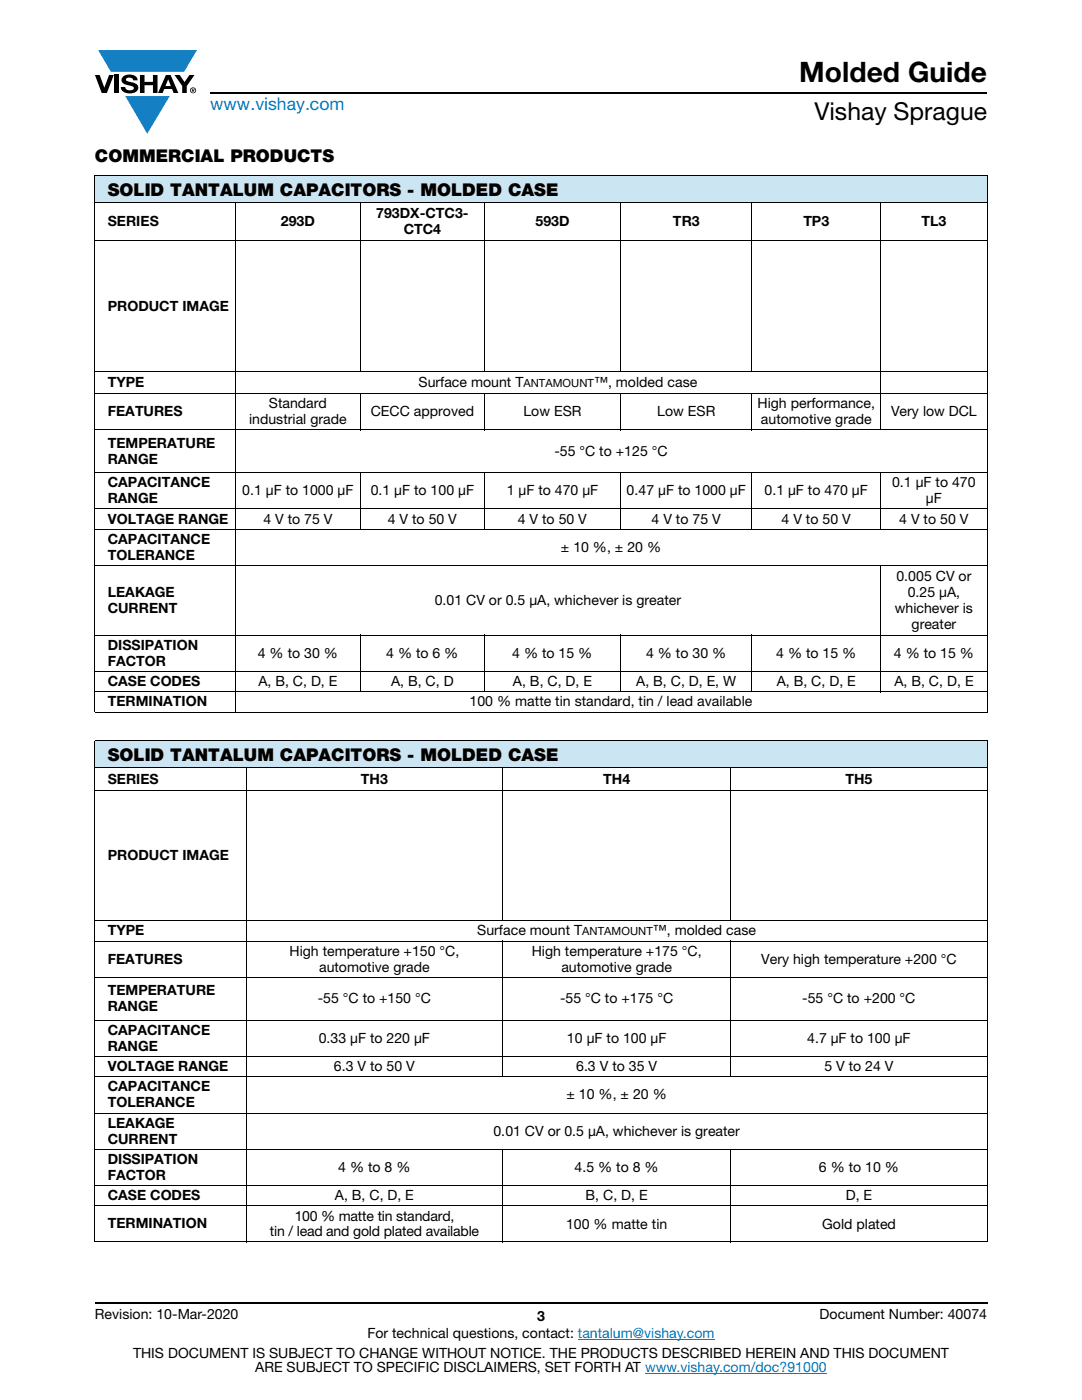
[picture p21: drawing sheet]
<svg xmlns="http://www.w3.org/2000/svg" width="216mm" height="279mm" viewBox="0 0 216 279" stroke-linecap="round" stroke-linejoin="round" font-family="sans-serif">
<defs><g id="words">
<text font-size="5.6" x="159.5" y="16.4">Molded Guide</text>
<text font-size="4.9" x="162.5" y="24">Vishay Sprague</text>
<text font-size="3.5" fill="#007ec4" x="42" y="21.9">www.vishay.com</text>
<g font-size="3.5">
<text x="18.9" y="32.3">COMMERCIAL PRODUCTS</text>
<text x="21.5" y="39.1">SOLID TANTALUM CAPACITORS - MOLDED CASE</text>
<text x="21.5" y="151.9">SOLID TANTALUM CAPACITORS - MOLDED CASE</text>
</g>
<g font-size="2.8">
<text x="21.5" y="45.1">SERIES</text>
<text x="56.1" y="45.1">293D</text>
<text x="75.1" y="43.6">793DX-CTC3-</text>
<text x="80.6" y="46.7">CTC4</text>
<text x="106.8" y="45.1">593D</text>
<text x="134.3" y="45.1">TR3</text>
<text x="160.3" y="45.1">TP3</text>
<text x="183.9" y="45.1">TL3</text>
<text x="21.5" y="62">PRODUCT IMAGE</text>
<text x="21.5" y="77.2">TYPE</text>
<text x="83.5" y="77.2">Surface mount T</text>
<text x="118.5" y="77.2">™, molded case</text>
<text x="21.5" y="83">FEATURES</text>
<text x="53.7" y="81.4">Standard</text>
<text x="74" y="83">CECC approved</text>
<text x="104.4" y="83">Low ESR</text>
<text x="131.1" y="83">Low ESR</text>
<text x="151.2" y="81.4">High performance,</text>
<text x="177.8" y="83">Very low DCL</text>
<text x="21.5" y="89.3">TEMPERATURE</text>
<text x="49.7" y="84.6">industrial grade</text>
<text x="151.8" y="84.6">automotive grade</text>
<text x="21.5" y="92.5">RANGE</text>
<text x="110.6" y="90.9">-55 °C to +125 °C</text>
<text x="21.5" y="97.2">CAPACITANCE</text>
<text x="21.5" y="100.4">RANGE</text>
<text x="48.3" y="98.8">0.1 μF to 1000 μF</text>
<text x="74" y="98.8">0.1 μF to 100 μF</text>
<text x="101.1" y="98.8">1 μF to 470 μF</text>
<text x="125" y="98.8">0.47 μF to 1000 μF</text>
<text x="152.6" y="98.8">0.1 μF to 470 μF</text>
<text x="178" y="97.2">0.1 μF to 470</text>
<text x="184.8" y="100.4">μF</text>
<text x="21.5" y="104.5">VOLTAGE RANGE</text>
<text x="52.6" y="104.5">4 V to 75 V</text>
<text x="77.4" y="104.5">4 V to 50 V</text>
<text x="103.3" y="104.5">4 V to 50 V</text>
<text x="130" y="104.5">4 V to 75 V</text>
<text x="156" y="104.5">4 V to 50 V</text>
<text x="179.4" y="104.5">4 V to 50 V</text>
<text x="21.5" y="108.5">CAPACITANCE</text>
<text x="21.5" y="111.7">TOLERANCE</text>
<text x="111.9" y="110.1">± 10 %, ± 20 %</text>
<text x="21.5" y="119.1">LEAKAGE</text>
<text x="178.9" y="116">0.005 CV or</text>
<text x="181.1" y="119.1">0.25 μA,</text>
<text x="21.5" y="122.3">CURRENT</text>
<text x="86.7" y="120.7">0.01 CV or 0.5 μA, whichever is greater</text>
<text x="178.5" y="122.3">whichever is</text>
<text x="181.9" y="125.5">greater</text>
<text x="21.5" y="129.7">DISSIPATION</text>
<text x="51.5" y="131.3">4 % to 30 %</text>
<text x="77.1" y="131.3">4 % to 6 %</text>
<text x="102.2" y="131.3">4 % to 15 %</text>
<text x="128.9" y="131.3">4 % to 30 %</text>
<text x="154.9" y="131.3">4 % to 15 %</text>
<text x="178.3" y="131.3">4 % to 15 %</text>
<text x="21.5" y="132.9">FACTOR</text>
<text x="21.5" y="136.9">CASE CODES</text>
<text x="51.6" y="136.9">A, B, C, D, E</text>
<text x="78.1" y="136.9">A, B, C, D</text>
<text x="102.4" y="136.9">A, B, C, D, E</text>
<text x="127" y="136.9">A, B, C, D, E, W</text>
<text x="155" y="136.9">A, B, C, D, E</text>
<text x="178.5" y="136.9">A, B, C, D, E</text>
<text x="21.5" y="141">TERMINATION</text>
<text x="93.7" y="141">100 % matte tin standard, tin / lead available</text>
<text x="21.5" y="156.4">SERIES</text>
<text x="72" y="156.4">TH3</text>
<text x="120.4" y="156.4">TH4</text>
<text x="168.7" y="156.4">TH5</text>
<text x="21.5" y="171.6">PRODUCT IMAGE</text>
<text x="21.5" y="186.7">TYPE</text>
<text x="57.8" y="190.8">High temperature +150 °C,</text>
<text x="95.2" y="186.7">Surface mount T</text>
<text x="106.1" y="190.8">High temperature +175 °C,</text>
<text x="130.3" y="186.7">™, molded case</text>
<text x="21.5" y="192.3">FEATURES</text>
<text x="63.7" y="193.9">automotive grade</text>
<text x="112" y="193.9">automotive grade</text>
<text x="151.9" y="192.3">Very high temperature +200 °C</text>
<text x="21.5" y="198.6">TEMPERATURE</text>
<text x="21.5" y="201.8">RANGE</text>
<text x="63.4" y="200.2">-55 °C to +150 °C</text>
<text x="111.7" y="200.2">-55 °C to +175 °C</text>
<text x="160.1" y="200.2">-55 °C to +200 °C</text>
<text x="21.5" y="206.5">CAPACITANCE</text>
<text x="21.5" y="209.7">RANGE</text>
<text x="63.6" y="208.1">0.33 μF to 220 μF</text>
<text x="113.1" y="208.1">10 μF to 100 μF</text>
<text x="161.1" y="208.1">4.7 μF to 100 μF</text>
<text x="21.5" y="213.8">VOLTAGE RANGE</text>
<text x="66.6" y="213.8">6.3 V to 50 V</text>
<text x="115" y="213.8">6.3 V to 35 V</text>
<text x="164.5" y="213.8">5 V to 24 V</text>
<text x="21.5" y="217.8">CAPACITANCE</text>
<text x="21.5" y="221">TOLERANCE</text>
<text x="113" y="219.4">± 10 %, ± 20 %</text>
<text x="21.5" y="225.1">LEAKAGE</text>
<text x="98.5" y="226.7">0.01 CV or 0.5 μA, whichever is greater</text>
<text x="21.5" y="228.2">CURRENT</text>
<text x="21.5" y="232.3">DISSIPATION</text>
<text x="67.5" y="233.9">4 % to 8 %</text>
<text x="114.6" y="233.9">4.5 % to 8 %</text>
<text x="163.4" y="233.9">6 % to 10 %</text>
<text x="21.5" y="235.5">FACTOR</text>
<text x="21.5" y="239.5">CASE CODES</text>
<text x="66.8" y="239.5">A, B, C, D, E</text>
<text x="116.9" y="239.5">B, C, D, E</text>
<text x="168.8" y="239.5">D, E</text>
<text x="21.5" y="245.2">TERMINATION</text>
<text x="58.8" y="243.6">100 % matte tin standard,</text>
<text x="113" y="245.2">100 % matte tin</text>
<text x="164.1" y="245.2">Gold plated</text>
<text x="53.8" y="246.8">tin / lead and gold plated available</text>
<text x="18.9" y="263.3">Revision: 10-Mar-2020</text>
<text x="107.2" y="263.6">3</text>
<text x="163.6" y="263.3">Document Number: 40074</text>
<text x="73.3" y="267.1">For technical questions, contact: tantalum@vishay.com</text>
<text x="26.5" y="271">THIS DOCUMENT IS SUBJECT TO CHANGE WITHOUT NOTICE. THE PRODUCTS DESCRIBED HEREIN AND THIS DOCUMENT</text>
<text x="50.9" y="273.8">ARE SUBJECT TO SPECIFIC DISCLAIMERS, SET FORTH AT www.vishay.com/doc?91000</text>
</g>
<g font-size="2.2">
<text x="104.5" y="77.2">ANTAMOUNT</text>
<text x="116.2" y="186.7">ANTAMOUNT</text>
</g>
</g></defs>
<g fill="#147fc3">
<path d="M19.6 10h19.7l-2.6 4.3h-1.1h-13.5z"/>
<path d="M25 19.2h8.9l-4.5 7.5z"/>
</g>
<g fill="#000">
<path d="M18.9 15h1l.9 2.5 1-2.5h.9l-1.4 3.6h-1zM22.9 15h.9v3.6h-.9zM24.6 15.3a2.1 2.1 0 0 1 2.8 .3l.1 .4h-.9a.79 .79 0 0 0-.7-.5 .79 .79 0 0 0-.8 .4l.3 .3 1 .2a1.08 1.08 0 0 1 1.2 1 1.08 1.08 0 0 1-1.1 1.2 1.73 1.73 0 0 1-2.4-1.2h.9a.96 .96 0 0 0 .8 .6 .96 .96 0 0 0 .9-.4 1.31 1.31 0 0 0-1.2-.6 1.03 1.03 0 0 1-1.1-.6 1.03 1.03 0 0 1 .2-1.1zM27.9 15h.9v1.3h1.7v-1.3h.9v3.6h-.9v-1.6h-1.7v1.6h-.9zM34.8 15h1.1l.9 1.4 1-1.4h1l-1.5 2.2v1.4h-.9v-1.4z"/>
<path d="M33.6 15.9l.5 1.3h-1.1zM33.1 15l-1.6 3.6h1l.3-.8h1.5l.3 .8h1l-1.6-3.6z"/>
<path d="M38.4 17.8h.2v.2h-.2zM38.3 17.7v.7h.1v-.3l.4 .3-.2-.3 .2-.2-.1-.2z"/>
<path d="M38.1 18a.46 .46 0 0 1 .9 0 .46 .46 0 0 1-.9 0zM37.9 18a.6 .6 0 0 0 1.2 0 .6 .6 0 0 0-1.2 0z"/>
</g>
<path d="M42 18.6h155M18.9 260h178.1" fill="none" stroke="#000" stroke-width=".36"/>
<path d="M115.3 267.3h27.3M128.7 274h36.3" fill="none" stroke="#007ec4" stroke-width=".2"/>
<g fill="#cce5f3">
<path d="M18.9 34.9h178.1v5.5h-178.1z"/>
<path d="M18.9 147.7h178.1v5.5h-178.1z"/>
</g>
<g fill="none" stroke="#000" stroke-width=".2">
<path d="M18.9 34.9h178.1M18.9 35v107M197 35v107M18.9 40.4h178.1M18.9 48h178.1M46.9 40.3v101.9M72 40.3v33.9M96.6 40.3v33.9M123.9 40.3v33.9M150 40.3v33.9M175.8 40.3v45.5M18.9 74.1h178.1"/>
<path d="M18.9 78.5h178.1M72 78.4v7.4M96.6 78.4v7.4M123.9 78.4v7.4M150 78.4v7.4M18.9 85.7h178.1M18.9 94.3h178.1M72 94.2v11.5M96.6 94.2v11.5M123.9 94.2v11.5M150 94.2v11.5M175.8 94.2v11.5"/>
<path d="M18.9 101.5h178.1M18.9 105.6h178.1M18.9 112.8h178.1M175.8 112.7v25.4M18.9 126.8h178.1M18.9 134h178.1M18.9 138h178.1M72 126.7v11.4M96.6 126.7v11.4M123.9 126.7v11.4M150 126.7v11.4M18.9 142.1h178.1"/>
<path d="M18.9 147.7h178.1M18.9 153.2h178.1M18.9 157.7h178.1M18.9 147.8v100M49.1 153.2v94.8M100.3 153.2v30.6M145.8 153.2v30.6M197 147.8v100M18.9 183.7h178.1M18.9 187.8h178.1M18.9 195.1h178.1M100.3 187.7v27.3"/>
<path d="M145.8 187.7v27.3M18.9 203.6h178.1M18.9 210.8h178.1M18.9 214.9h178.1M18.9 222.1h178.1M18.9 229.3h178.1M18.9 236.6h178.1M100.3 229.3v18.7M145.8 229.3v18.7M18.9 240.6h178.1M18.9 247.9h178.1"/>
</g>
<g fill="#fff">
<path d="M48.4 55h22v12h-22z"/>
<path d="M73.6 54.9h21.5v12.2h-21.5z"/>
<path d="M98.7 59h23.6v4h-23.6z"/>
<path d="M132 49.3h9.8v23.9h-9.8z"/>
<path d="M156.6 49.3h12.9v23.9h-12.9z"/>
<path d="M176.8 49.3h19v23.9h-19z"/>
<path d="M69.5 158.9h10.5v24h-10.5z"/>
<path d="M113.9 158.9h17.9v24h-17.9z"/>
<path d="M164.5 158.9h13.9v24h-13.9z"/>
</g>
<use href="#words"/>
</svg>
